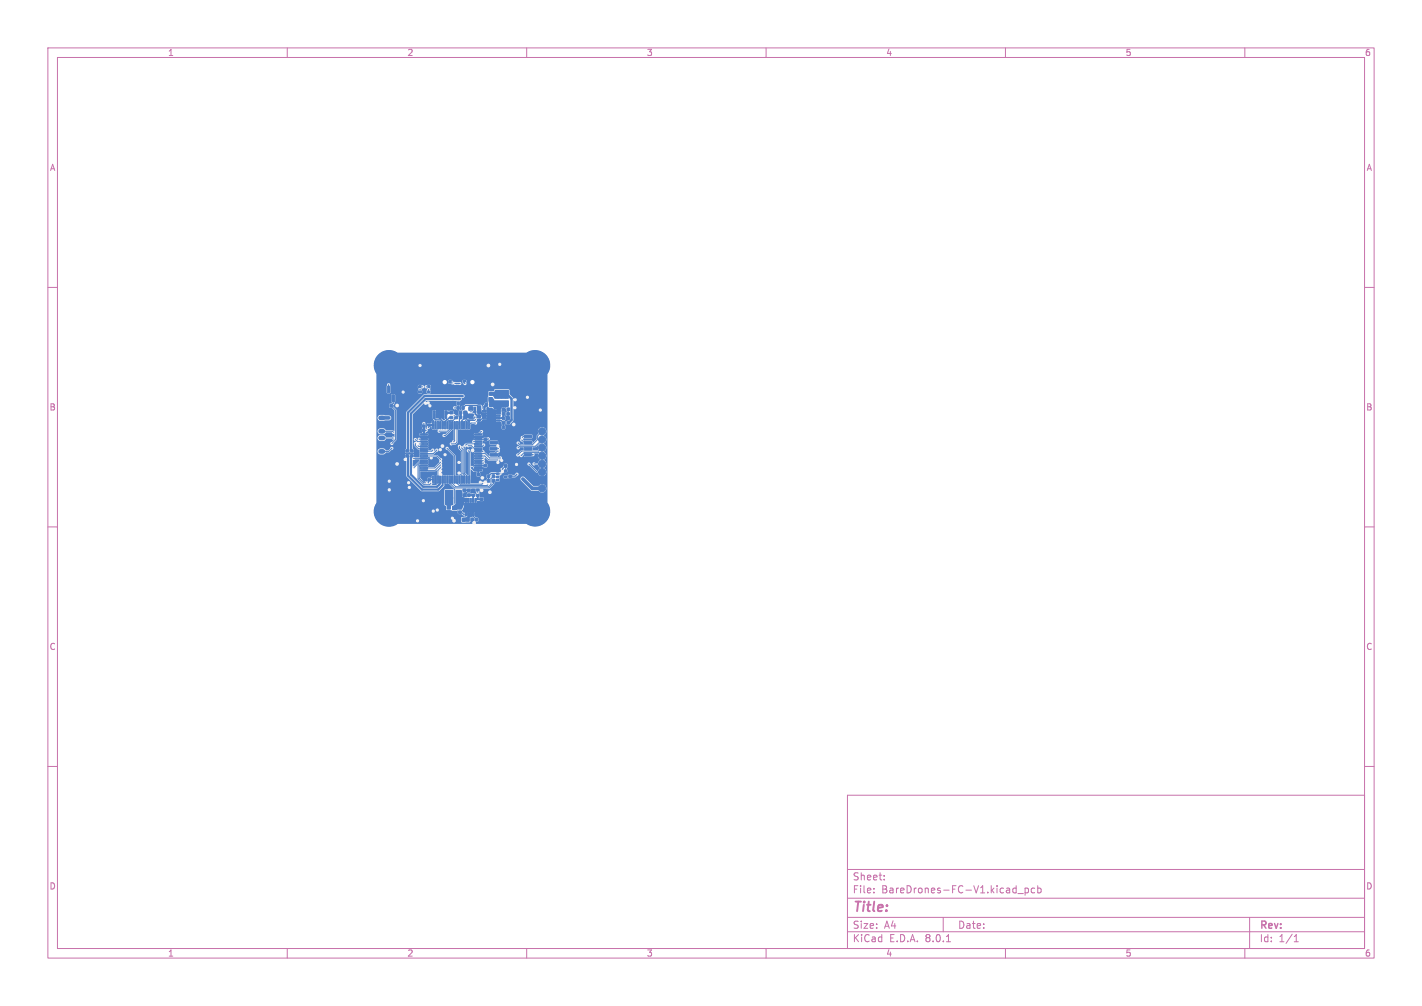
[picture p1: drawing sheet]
<svg xmlns="http://www.w3.org/2000/svg" width="297mm" height="210mm" viewBox="0 0 297 210" stroke-linecap="round" stroke-linejoin="round" font-family="sans-serif">
<defs><g id="words">
<text font-size="2.8" fill="#c872ab" x="178" y="190.9">Title:</text>
<g font-size="2.1" fill="#c872ab">
<text x="178" y="184">Sheet:</text>
<text x="178" y="186.7">File:</text>
<text x="184.1" y="186.7">BareDrones-FC-V1.kicad_pcb</text>
<text x="178" y="196.9">KiCad</text>
<text x="178" y="194.1">Size:</text>
<text x="184.7" y="194.1">A4</text>
<text x="185.7" y="196.9">E.D.A.</text>
<text x="193.3" y="196.9">8.0.1</text>
<text x="200" y="194.1">Date:</text>
<text x="263" y="194.3">Rev:</text>
<text x="263" y="196.9">Id:</text>
<text x="267.1" y="196.9">1/1</text>
</g>
<g font-size="1.8" fill="#c872ab">
<text x="35" y="11.9">1</text>
<text x="85" y="11.9">2</text>
<text x="135" y="11.9">3</text>
<text x="185" y="11.9">4</text>
<text x="235" y="11.9">5</text>
<text x="285" y="11.9">6</text>
<text x="10.3" y="35.9">A</text>
<text x="285.4" y="35.9">A</text>
<text x="10.3" y="85.9">B</text>
<text x="285.3" y="85.9">B</text>
<text x="10.3" y="135.9">C</text>
<text x="285.3" y="135.9">C</text>
<text x="10.3" y="185.9">D</text>
<text x="285.3" y="185.9">D</text>
<text x="35" y="199.9">1</text>
<text x="85" y="199.9">2</text>
<text x="135" y="199.9">3</text>
<text x="185" y="199.9">4</text>
<text x="235" y="199.9">5</text>
<text x="285" y="199.9">6</text>
</g>
</g></defs>
<g fill="none" stroke="#c872ab" stroke-width=".21">
<path d="M10 10h277v190h-277zM12 12h273v186h-273zM60 10v2M110 10v2M160 10v2M210 10v2M260 10v2M10 60h2M285 60h2M10 110h2M285 110h2M10 160h2"/>
<path d="M285 160h2M177 166h108v32h-108zM60 198v2M110 198v2M160 198v2M177 194.5h108M177 191.5h108M177 187.5h108M177 181.5h108M182.5 186.3v.1M182.5 185.5v.1M184.7 183.6v.1"/>
<path d="M184.7 182.8v.1M197 191.5v3M197.7 196.6h.8M210 198v2M212.6 186.5h1.1M214.1 185.4v1.5M214.1 185.5l.4-.1 .3 .3-.1 .6h-.6M216.1 185.5l-.4-.1-.3 .3 .1 .6h.6M216.7 185.5l.5-.1 .3 .3-.2 .6h-.6M216.7 184.9v1.5M260 198v2M261 191.5v6.5"/>
<path d="M270.3 196.6h.9M270.3 195.5l.4-.4v1.5"/>
</g>
<g fill="#4d7fc4" stroke="#4d7fc4" stroke-width=".21">
<path d="M101.4 84.3h.4v.5h-.4z"/>
<path d="M102.3 84.3h.5v.5h-.5z"/>
<path d="M96.5 83.9h.4v.6h-.4z"/>
<path d="M95.5 83.9h.4v.6h-.4z"/>
<path d="M88.3 89.6h.5v.5h-.5z"/>
<path d="M87.3 89.6h.5v.5h-.5z"/>
<path d="M95.6 108.2h.5v.6h-.5z"/>
<path d="M96.6 108.2h.5v.6h-.5z"/>
<path d="M94 86.9h.6v.5h-.6z"/>
<path d="M94 85.9h.6v.5h-.6z"/>
<path d="M104.9 88.9h.5v.6h-.5z"/>
<path d="M105.9 88.9h.5v.6h-.5z"/>
<path d="M84.8 93.9h.5v.5h-.5z"/>
<path d="M84.8 94.9h.5v.5h-.5z"/>
<path d="M100.3 104h.6v.4h-.6z"/>
<path d="M100.3 105h.6v.5h-.6z"/>
<path d="M102.2 83.1h.5v.6h-.5z"/>
<path d="M100.8 83.1h.5v.6h-.5z"/>
<path d="M99.5 102.1h.6v.5h-.6z"/>
<path d="M99.5 103.1h.6v.5h-.6z"/>
<path d="M102.3 81.9h.5v.6h-.5z"/>
<path d="M101.4 81.9h.4v.6h-.4z"/>
<path d="M98.6 103.1h.5v.5h-.5z"/>
<path d="M98.6 102.2h.5v.4h-.5z"/>
<path d="M89.4 99.9h.5v.5h-.5z"/>
<path d="M88.4 99.9h.5v.5h-.5z"/>
<path d="M93.7 79.5h.6v.4h-.6z"/>
<path d="M93.7 78.4h.6v.5h-.6z"/>
<path d="M95.3 102.4h1v2.7h-1z"/>
<path d="M93.1 102.4h1v2.7h-1z"/>
<path d="M81.4 84.4h.5v.6h-.5z"/>
<path d="M80.4 84.4h.5v.6h-.5z"/>
<path d="M93.5 105.7h.5v.5h-.5z"/>
<path d="M93.5 106.7h.5v.5h-.5z"/>
<path d="M96.7 79.5h.6v.4h-.6z"/>
<path d="M96.7 78.4h.6v.5h-.6z"/>
<path d="M104.9 86.1h.5v.6h-.5z"/>
<path d="M105.9 86.1h.5v.6h-.5z"/>
<path d="M96.9 85.9h.5v.5h-.5z"/>
<path d="M96 85.9h.4v.5h-.4z"/>
<path d="M105.9 85.2h.5v.5h-.5z"/>
<path d="M104.9 85.2h.5v.5h-.5z"/>
<path d="M96.9 86.9h.5v.5h-.5z"/>
<path d="M96 86.9h.4v.5h-.4z"/>
<path d="M106.3 99.2h.5v.4h-.5z"/>
<path d="M106.3 100.1h.5v.5h-.5z"/>
<path d="M97.7 103.1h.5v.5h-.5z"/>
<path d="M97.7 102.2h.5v.4h-.5z"/>
<path d="M99.8 86.6h.5v.5h-.5z"/>
<path d="M99.8 85.7h.5v.4h-.5z"/>
<path d="M102.8 99.1h.5v.6h-.5z"/>
<path d="M101.8 99.1h.5v.6h-.5z"/>
<path d="M103.7 85.7h.8v.2h-.8z"/>
<path d="M103.7 86.2h.8v.2h-.8z"/>
<path d="M103.7 86.7h.8v.2h-.8z"/>
<path d="M103.7 87.2h.8v.2h-.8z"/>
<path d="M103.7 87.7h.8v.2h-.8z"/>
<path d="M100.8 87.7h.8v.2h-.8z"/>
<path d="M100.8 87.2h.8v.2h-.8z"/>
<path d="M100.8 86.7h.8v.2h-.8z"/>
<path d="M100.8 86.2h.8v.2h-.8z"/>
<path d="M100.8 85.7h.8v.2h-.8z"/>
<path d="M101.7 85.5h1.8v2.6h-1.8z"/>
<path d="M103.4 83.7h2.7v1h-2.7z"/>
<path d="M103.4 81.5h2.7v1h-2.7z"/>
<path d="M89.3 88.5h.6v.5h-.6z"/>
<path d="M89.3 87.6h.6v.4h-.6z"/>
<path d="M85.7 93.9h.6v.5h-.6z"/>
<path d="M85.7 94.9h.6v.5h-.6z"/>
<path d="M97.2 104.1h.2v.8h-.2z"/>
<path d="M97.7 104.1h.2v.8h-.2z"/>
<path d="M98.2 104.1h.2v.8h-.2z"/>
<path d="M98.7 104.1h.2v.8h-.2z"/>
<path d="M99.2 104.1h.2v.8h-.2z"/>
<path d="M99.2 106.9h.2v.8h-.2z"/>
<path d="M98.7 106.9h.2v.8h-.2z"/>
<path d="M98.2 106.9h.2v.8h-.2z"/>
<path d="M97.7 106.9h.2v.8h-.2z"/>
<path d="M97.2 106.9h.2v.8h-.2z"/>
<path d="M97.1 105h2.5v1.8h-2.5z"/>
<path d="M90.3 88l.3 .1-.1 1.4h-.2z"/>
<path d="M90.8 88l.3 .1-.1 1.4h-.2z"/>
<path d="M91.3 88l.3 .1-.1 1.4h-.2z"/>
<path d="M91.8 88l.3 .1-.1 1.4h-.2z"/>
<path d="M92.3 88l.3 .1-.1 1.4h-.2z"/>
<path d="M92.8 88l.3 .1-.1 1.4h-.2z"/>
<path d="M93.3 88l.3 .1-.1 1.4h-.2z"/>
<path d="M93.8 88l.3 .1-.1 1.4h-.2z"/>
<path d="M94.3 88l.3 .1-.1 1.4h-.2z"/>
<path d="M94.8 88l.3 .1-.1 1.4h-.2z"/>
<path d="M95.3 88l.3 .1-.1 1.4h-.2z"/>
<path d="M95.8 88l.3 .1-.1 1.4h-.2z"/>
<path d="M96.3 88l.3 .1-.1 1.4h-.2z"/>
<path d="M96.8 88l.3 .1-.1 1.4h-.2z"/>
<path d="M97.3 88l.3 .1-.1 1.4h-.2z"/>
<path d="M97.8 88l.3 .1-.1 1.4h-.2z"/>
<path d="M99.1 90.6l1.5-.1 .1 .3h-1.5z"/>
<path d="M99.1 91.1l1.5-.1 .1 .3h-1.5z"/>
<path d="M99.1 91.6l1.5-.1 .1 .3h-1.5z"/>
<path d="M99.1 92.1l1.5-.1 .1 .3h-1.5z"/>
<path d="M99.1 92.6l1.5-.1 .1 .3h-1.5z"/>
<path d="M99.1 93.1l1.5-.1 .1 .3h-1.5z"/>
<path d="M99.1 93.6l1.5-.1 .1 .3h-1.5z"/>
<path d="M99.1 94.1l1.5-.1 .1 .3h-1.5z"/>
<path d="M99.1 94.6l1.5-.1 .1 .3h-1.5z"/>
<path d="M99.1 95.1l1.5-.1 .1 .3h-1.5z"/>
<path d="M99.1 95.6l1.5-.1 .1 .3h-1.5z"/>
<path d="M99.1 96.1l1.5-.1 .1 .3h-1.5z"/>
<path d="M99.1 96.6l1.5-.1 .1 .3h-1.5z"/>
<path d="M99.1 97.1l1.5-.1 .1 .3h-1.5z"/>
<path d="M99.1 97.6l1.5-.1 .1 .3h-1.5z"/>
<path d="M99.1 98.1l1.5-.1 .1 .3h-1.5z"/>
<path d="M97.8 99.4h.3l-.1 1.5-.2-.1z"/>
<path d="M97.3 99.4h.3l-.1 1.5-.2-.1z"/>
<path d="M96.8 99.4h.3l-.1 1.5-.2-.1z"/>
<path d="M96.3 99.4h.3l-.1 1.5-.2-.1z"/>
<path d="M95.8 99.4h.3l-.1 1.5-.2-.1z"/>
<path d="M95.3 99.4h.3l-.1 1.5-.2-.1z"/>
<path d="M94.8 99.4h.3l-.1 1.5-.2-.1z"/>
<path d="M94.3 99.4h.3l-.1 1.5-.2-.1z"/>
<path d="M93.8 99.4h.3l-.1 1.5-.2-.1z"/>
<path d="M93.3 99.4h.3l-.1 1.5-.2-.1z"/>
<path d="M92.8 99.4h.3l-.1 1.5-.2-.1z"/>
<path d="M92.3 99.4h.3l-.1 1.5-.2-.1z"/>
<path d="M91.8 99.4h.3l-.1 1.5-.2-.1z"/>
<path d="M91.3 99.4h.3l-.1 1.5-.2-.1z"/>
<path d="M90.8 99.4h.3l-.1 1.5-.2-.1z"/>
<path d="M90.3 99.4h.3l-.1 1.5-.2-.1z"/>
<path d="M87.8 98.1l1.4-.1 .1 .3h-1.5z"/>
<path d="M87.8 97.6l1.4-.1 .1 .3h-1.5z"/>
<path d="M87.8 97.1l1.4-.1 .1 .3h-1.5z"/>
<path d="M87.8 96.6l1.4-.1 .1 .3h-1.5z"/>
<path d="M87.8 96.1l1.4-.1 .1 .3h-1.5z"/>
<path d="M87.8 95.6l1.4-.1 .1 .3h-1.5z"/>
<path d="M87.8 95.1l1.4-.1 .1 .3h-1.5z"/>
<path d="M87.8 94.6l1.4-.1 .1 .3h-1.5z"/>
<path d="M87.8 94.1l1.4-.1 .1 .3h-1.5z"/>
<path d="M87.8 93.6l1.4-.1 .1 .3h-1.5z"/>
<path d="M87.8 93.1l1.4-.1 .1 .3h-1.5z"/>
<path d="M87.8 92.6l1.4-.1 .1 .3h-1.5z"/>
<path d="M87.8 92.1l1.4-.1 .1 .3h-1.5z"/>
<path d="M87.8 91.6l1.4-.1 .1 .3h-1.5z"/>
<path d="M87.8 91.1l1.4-.1 .1 .3h-1.5z"/>
<path d="M87.8 90.6l1.4-.1 .1 .3h-1.5z"/>
<path d="M105.4 97h.5v.5h-.5z"/>
<path d="M104.4 97h.5v.5h-.5z"/>
<path d="M89.2 81.5h.6v.5h-.6z"/>
<path d="M89.2 80.5h.6v.5h-.6z"/>
<path d="M95 86.9h.5v.5h-.5z"/>
<path d="M95 86h.5v.4h-.5z"/>
<path d="M101.2 91.4h.5v.5h-.5z"/>
<path d="M101.2 90.5h.5v.5h-.5z"/>
<path d="M99.7 98.8h.4v.5h-.4z"/>
<path d="M100.6 98.8h.5v.5h-.5z"/>
<path d="M99.8 87.5h.5v.4h-.5z"/>
<path d="M99.8 88.5h.5v.5h-.5z"/>
<path d="M98 84.9h.8v.8h-.8z"/>
<path d="M98 86.5h.8v.8h-.8z"/>
<path d="M102.8 100.1h.5v.5h-.5z"/>
<path d="M101.8 100.1h.5v.5h-.5z"/>
<path d="M95.8 106.7h.5v.5h-.5z"/>
<path d="M95.8 105.7h.5v.5h-.5z"/>
<path d="M90.5 85.7h.4v1.6h-.4z"/>
<path d="M91.7 85.7h.4v1.6h-.4z"/>
<path d="M92.9 85.7h.4v1.6h-.4z"/>
<path d="M104.9 87.1h.5v.5h-.5z"/>
<path d="M105.9 87.1h.5v.5h-.5z"/>
<path d="M96.5 84.9h.4v.5h-.4z"/>
<path d="M95.5 84.9h.4v.5h-.4z"/>
<path d="M81.9 82.4l.5 .1-.1 1.4-.5-.1z"/>
<path d="M80 82.4l.5 .1-.1 1.4-.5-.1z"/>
<path d="M80.9 80.6h.6l-.1 1.4-.5-.1z"/>
<path d="M98.4 108.2h.5v.5h-.5z"/>
<path d="M97.5 108.2h.4v.5h-.4z"/>
<path d="M88.3 88.6h.5v.6h-.5z"/>
<path d="M87.3 88.6h.5v.6h-.5z"/>
<path d="M94.6 105.8h.6v.5h-.6z"/>
<path d="M94.6 107.2h.6v.5h-.6z"/>
<path d="M105.9 88h.5v.5h-.5z"/>
<path d="M104.9 88h.5v.5h-.5z"/>
<path d="M103.7 98.1h.5v.3h-.5z"/>
<path d="M103.7 98.7h.5v.4h-.5z"/>
<path d="M103.7 99.4h.5v.3h-.5z"/>
<path d="M103.7 100h.5v.4h-.5z"/>
<path d="M105.3 100h.5v.4h-.5z"/>
<path d="M105.3 99.4h.5v.3h-.5z"/>
<path d="M105.3 98.7h.5v.4h-.5z"/>
<path d="M105.3 98.1h.5v.3h-.5z"/>
<path d="M99.8 83.8h.5v.5h-.5z"/>
<path d="M99.8 84.8h.5v.5h-.5z"/>
<path d="M87.4 81.5h.6v.5h-.6z"/>
<path d="M87.4 80.5h.6v.5h-.6z"/>
<path d="M96.7 102.1h.6v.5h-.6z"/>
<path d="M96.7 103.1h.6v.5h-.6z"/>
<path d="M99.3 108.2h.5v.6h-.5z"/>
<path d="M100.3 108.2h.5v.6h-.5z"/>
<path d="M102.4 94.7l1.4-.1 .1 .5-1.5 .1z"/>
<path d="M102.4 93.4h1.4l.1 .5h-1.5z"/>
<path d="M102.4 92.1h1.4l.1 .5-1.5 .1z"/>
<path d="M102.4 90.9l1.4-.1 .1 .5-1.5 .1z"/>
<path d="M109.6 90.9l1.4-.1 .1 .5-1.5 .1z"/>
<path d="M109.6 92.1h1.4l.1 .5-1.5 .1z"/>
<path d="M109.6 93.4h1.4l.1 .5h-1.5z"/>
<path d="M109.6 94.7l1.4-.1 .1 .5-1.5 .1z"/>
<path d="M101.1 97h.5v.4h-.5z"/>
<path d="M101.1 97.9h.5v.5h-.5z"/>
<circle cx="81.2" cy="76.2" r="3"/>
<circle cx="111.7" cy="76.2" r="3"/>
<circle cx="81.2" cy="106.7" r="3"/>
<circle cx="111.7" cy="106.7" r="3"/>
<circle cx="113.2" cy="101.9" r=".75"/>
<circle cx="113.2" cy="100.2" r=".75"/>
<circle cx="113.2" cy="98.5" r=".75"/>
<circle cx="113.2" cy="96.8" r=".75"/>
<circle cx="113.2" cy="95.1" r=".75"/>
<circle cx="113.2" cy="93.4" r=".75"/>
<circle cx="113.2" cy="91.7" r=".75"/>
<circle cx="113.2" cy="90" r=".75"/>
</g>
<path d="M91.5 79.7v1.1M100.1 79.7v1.1" fill="none" stroke="#4d7fc4" stroke-width="1.1"/>
<path d="M91.5 75.6v1M100.1 75.6v1M79.5 87.2h.5M79.5 88.6h.5M79.5 90h.5M79.5 91.4h.5M79.5 92.8h.5M79.5 94.2h.5" fill="none" stroke="#4d7fc4" stroke-width="1"/>
<g fill="#ececec" stroke="#ececec" stroke-width=".21">
<circle cx="93.7" cy="91.3" r=".2"/>
<circle cx="87.5" cy="102.9" r=".2"/>
<circle cx="90" cy="96.6" r=".2"/>
<circle cx="98.3" cy="92.1" r=".2"/>
<circle cx="111.4" cy="100.1" r=".2"/>
<circle cx="86.4" cy="96.9" r=".2"/>
<circle cx="81.9" cy="89.3" r=".2"/>
<circle cx="101.1" cy="106.8" r=".2"/>
<circle cx="94.6" cy="84" r=".2"/>
<circle cx="98.7" cy="102.7" r=".2"/>
<circle cx="94.1" cy="84.5" r=".2"/>
<circle cx="111.9" cy="93.7" r=".2"/>
<circle cx="101.1" cy="106" r=".2"/>
<circle cx="108.3" cy="91.6" r=".2"/>
<circle cx="81.7" cy="92" r=".2"/>
<circle cx="112.1" cy="97.6" r=".2"/>
<circle cx="111.8" cy="95.7" r=".2"/>
<circle cx="104.6" cy="105.9" r=".2"/>
<circle cx="99.7" cy="87.1" r=".2"/>
<circle cx="106.4" cy="91.6" r=".2"/>
<circle cx="104.6" cy="99.8" r=".2"/>
<circle cx="89.5" cy="76.3" r=".2"/>
<circle cx="88.1" cy="99.2" r=".2"/>
<circle cx="82.1" cy="86.3" r=".2"/>
<circle cx="99.4" cy="86" r=".2"/>
<circle cx="110.3" cy="102.9" r=".2"/>
<circle cx="90.2" cy="104.8" r=".2"/>
<circle cx="111.2" cy="99" r=".2"/>
<circle cx="99.6" cy="90" r=".2"/>
<circle cx="102" cy="96.6" r=".2"/>
<circle cx="85.6" cy="79" r=".2"/>
<circle cx="104.8" cy="101.7" r=".2"/>
<circle cx="100.4" cy="89.4" r=".2"/>
<circle cx="109.1" cy="103.6" r=".2"/>
<circle cx="97.6" cy="97.7" r=".2"/>
<circle cx="93.9" cy="92.2" r=".2"/>
<circle cx="86.1" cy="106.9" r=".2"/>
<circle cx="104.3" cy="89.5" r=".2"/>
<circle cx="104.8" cy="102.6" r=".2"/>
<circle cx="102.1" cy="94.3" r=".2"/>
<circle cx="98.6" cy="99.8" r=".2"/>
<circle cx="104.9" cy="106.6" r=".2"/>
<circle cx="95.3" cy="94.9" r=".2"/>
<circle cx="84.9" cy="79.6" r=".2"/>
<circle cx="87.2" cy="108.7" r=".2"/>
<circle cx="99" cy="109.1" r=".25"/>
<circle cx="104.4" cy="98.9" r=".2"/>
<circle cx="89.5" cy="81.4" r=".2"/>
<circle cx="108" cy="99" r=".2"/>
<circle cx="98.4" cy="86" r=".2"/>
<circle cx="87.7" cy="76.3" r=".2"/>
<circle cx="89" cy="89.8" r=".2"/>
<circle cx="87.7" cy="81.4" r=".2"/>
<circle cx="89.4" cy="84.1" r=".2"/>
<circle cx="104" cy="93.1" r=".2"/>
<circle cx="102" cy="91.6" r=".2"/>
<circle cx="90.1" cy="95.6" r=".2"/>
<circle cx="111.3" cy="94.9" r=".2"/>
<circle cx="89.8" cy="84.7" r=".2"/>
<circle cx="89.5" cy="89.2" r=".2"/>
<circle cx="104.9" cy="97.9" r=".2"/>
<circle cx="95.9" cy="98.8" r=".2"/>
<circle cx="98.6" cy="97.6" r=".2"/>
<circle cx="88.9" cy="84.2" r=".2"/>
<circle cx="88.5" cy="88.4" r=".2"/>
<circle cx="89.5" cy="100.8" r=".2"/>
<circle cx="97.8" cy="107.9" r=".25"/>
<circle cx="100.6" cy="86.3" r=".2"/>
<circle cx="94.5" cy="108.2" r=".2"/>
<circle cx="109.2" cy="100" r=".2"/>
<circle cx="94.9" cy="86.8" r=".2"/>
<circle cx="104.9" cy="98.5" r=".2"/>
<circle cx="95.9" cy="96.5" r=".2"/>
<circle cx="107.3" cy="88.6" r=".25"/>
<circle cx="102.3" cy="102.8" r=".25"/>
<circle cx="82.9" cy="96.8" r=".25"/>
<circle cx="94.4" cy="103.9" r=".25"/>
<circle cx="99.8" cy="102.8" r=".2"/>
<circle cx="82.9" cy="84.7" r=".25"/>
<circle cx="100.6" cy="102.4" r=".25"/>
<circle cx="92.4" cy="93.1" r=".25"/>
<circle cx="104" cy="82.9" r=".25"/>
<circle cx="104.8" cy="82.9" r=".25"/>
<circle cx="94.8" cy="108.7" r=".25"/>
<circle cx="81.2" cy="87.2" r=".25"/>
<circle cx="105.5" cy="82.9" r=".25"/>
<circle cx="102.9" cy="80.3" r=".25"/>
<circle cx="100.8" cy="99.7" r=".25"/>
<circle cx="101.9" cy="101.2" r=".2"/>
<circle cx="111.5" cy="96.8" r=".2"/>
<circle cx="86.8" cy="92.6" r=".2"/>
<circle cx="82.2" cy="90.3" r=".2"/>
<circle cx="81.3" cy="102.2" r=".2"/>
<circle cx="100.9" cy="96.7" r=".2"/>
<circle cx="101.4" cy="100.6" r=".2"/>
<circle cx="100.9" cy="96.1" r=".2"/>
<circle cx="100.3" cy="100.7" r=".2"/>
<circle cx="81.2" cy="80.3" r=".2"/>
<circle cx="100.8" cy="100.9" r=".2"/>
<circle cx="99.3" cy="87.6" r=".2"/>
<circle cx="107.5" cy="85.1" r=".2"/>
<circle cx="107.9" cy="97" r=".2"/>
<circle cx="92.1" cy="97.6" r=".2"/>
<circle cx="92" cy="97.1" r=".2"/>
<circle cx="104.8" cy="96.1" r=".2"/>
<circle cx="108.2" cy="93.5" r=".2"/>
<circle cx="104.5" cy="95.6" r=".2"/>
<circle cx="90.4" cy="94" r=".2"/>
<circle cx="108.1" cy="95" r=".2"/>
<circle cx="91.2" cy="94" r=".2"/>
<circle cx="108.9" cy="95.1" r=".2"/>
<circle cx="92.7" cy="90.9" r=".2"/>
<circle cx="110.5" cy="96.9" r=".2"/>
<circle cx="104" cy="96" r=".2"/>
<circle cx="108.2" cy="92.5" r=".2"/>
<circle cx="86.7" cy="91.7" r=".2"/>
<circle cx="88.2" cy="80.7" r=".2"/>
<circle cx="87.6" cy="91.7" r=".2"/>
<circle cx="89" cy="80.7" r=".2"/>
<circle cx="99.2" cy="87" r=".2"/>
<circle cx="107.6" cy="83.4" r=".2"/>
<circle cx="104.4" cy="76.1" r=".2"/>
<circle cx="110.2" cy="82.9" r=".2"/>
<circle cx="99.3" cy="88.3" r=".2"/>
<circle cx="92" cy="95.9" r=".2"/>
<circle cx="104" cy="96.6" r=".2"/>
<circle cx="102" cy="76.3" r=".25"/>
<circle cx="98.7" cy="94" r=".25"/>
<circle cx="88.4" cy="104.5" r=".2"/>
<circle cx="87.7" cy="92.6" r=".2"/>
<circle cx="100.9" cy="95.6" r=".2"/>
<circle cx="92.1" cy="99" r=".2"/>
<circle cx="93" cy="94.9" r=".2"/>
<circle cx="90" cy="100.9" r=".2"/>
<circle cx="88.9" cy="100.8" r=".2"/>
<circle cx="100.9" cy="94.3" r=".2"/>
<circle cx="92" cy="98.3" r=".2"/>
<circle cx="92" cy="93.9" r=".2"/>
<circle cx="109.1" cy="91.3" r=".2"/>
<circle cx="96" cy="93.2" r=".2"/>
<circle cx="96.4" cy="93.5" r=".2"/>
<circle cx="104.1" cy="93.7" r=".2"/>
<circle cx="96.9" cy="93.3" r=".2"/>
<circle cx="109" cy="91.8" r=".2"/>
<circle cx="97.8" cy="94.1" r=".2"/>
<circle cx="104.1" cy="94.2" r=".2"/>
<circle cx="99" cy="92.2" r=".2"/>
<circle cx="101" cy="92.9" r=".2"/>
<circle cx="84.6" cy="95.9" r=".2"/>
<circle cx="92" cy="96.5" r=".2"/>
<circle cx="84.2" cy="81.8" r=".2"/>
<circle cx="96" cy="80.1" r=".2"/>
<circle cx="96" cy="83.3" r=".25"/>
<circle cx="95" cy="80" r=".2"/>
<circle cx="96.7" cy="82.7" r=".25"/>
<circle cx="97.8" cy="93.1" r=".2"/>
<circle cx="97.3" cy="92.9" r=".2"/>
<circle cx="112.9" cy="85.6" r=".2"/>
<circle cx="100.6" cy="90.1" r=".2"/>
<circle cx="87.3" cy="93.1" r=".2"/>
<circle cx="82.1" cy="91.4" r=".2"/>
<circle cx="81.3" cy="100.4" r=".2"/>
<circle cx="94.7" cy="92.2" r=".2"/>
<circle cx="91.3" cy="106.5" r=".2"/>
<circle cx="90.5" cy="106.7" r=".2"/>
<circle cx="94.3" cy="92.7" r=".2"/>
<circle cx="81.8" cy="93.6" r=".2"/>
<circle cx="86.4" cy="95.7" r=".2"/>
<circle cx="85.3" cy="100.8" r=".2"/>
<circle cx="86.5" cy="97.6" r=".2"/>
<circle cx="85.5" cy="101.8" r=".2"/>
<circle cx="81.8" cy="92.6" r=".2"/>
<circle cx="93.4" cy="93.6" r=".2"/>
<circle cx="91.7" cy="90" r=".2"/>
<circle cx="95" cy="85.1" r=".2"/>
<circle cx="97.1" cy="80.1" r=".2"/>
<circle cx="94.5" cy="79.9" r=".2"/>
</g>
<g fill="none" stroke="#4d7fc4" stroke-width=".25">
<path d="M81.2 80.3v1M81.2 81.3h.1M82.1 83.1v1.1l-.4 .5M87.7 81.4v.4M87.7 81.4h.1M88.5 89.8h.5M88.5 88.4v.5M89.5 81.4v.4M89.5 81.4h.1M89.6 88.8l-.1 .4M95 80h1M96 80v.1"/>
<path d="M96.2 87.1l-.2 .3v1.4M97.2 87.1l-.7 .7v1M98.4 85.3v.7M100 85l-.4-.4h-2.4l-.5 .6M101.2 87.3h-.4l-.4 .4h-.3M101.4 91.7h.1M102 91.6l-2.1 .1M104.1 87.8h.6l.5 .5v.9M104.4 98.9l-1.8-.1-.6 .6v1M104.9 97.9l.7-.7v1.1M105.2 89.2h-.1M105.2 86.4v.9h-1.1"/>
<path d="M105.2 86.9l-.5 .4M106.2 85.5l-.1 .9M108 99l-.4 .4-2 .2M110.3 94.9h1M111.3 94.9h.1M90.5 100.1h-.8l-.2 .2v.5M92.5 100.1v1.2M96.1 106.9h.3l.4 .4h.5M98.8 107.3v.5l.7 .7M99.8 102.4v.4"/>
</g>
<path d="M88.5 88.9v1.8M89.6 88.8h.8M90.4 88.8h.1M94.3 86.1h-.8l-.4 .4M96.2 86.2v.9M101.6 84.5l-.4 .4v.9M104.8 82.1h.8l1.2 1.2v4.4l-.6 .6" fill="none" stroke="#4d7fc4" stroke-width=".51"/>
<path d="M98.6 97.6l.5 .6h.8v.9M99.9 97.2h1.5M91.6 101.3h.1M92 100.1v.8l-.4 .4M97 102.4h.9M97.9 103.4h.9v1.1M99.6 104.2h1M99.8 103.4v.6l-.5 .5" fill="none" stroke="#4d7fc4" stroke-width=".38"/>
<path d="M79.7 87.2h1.5M109.2 100l2 2h2" fill="none" stroke="#4d7fc4" stroke-width=".76"/>
<g fill="none" stroke="#4d7fc4" stroke-width=".21">
<path d="M94 79.7l.5 .2M97 79.7l.1 .4M79.7 90h2.3l.2 .3M79.7 91.4h2.4M81.7 84.7l.9 .9v6.2l-.8 .8M81.8 93.6l-.6 .6h-1.5M82.1 91.4h.1M86.4 95.7h2.1M86.4 95.7h.1M86.7 91.7l.5 .5h1.3M86.8 92.6v.4l.6 .7h1.1M87.3 93.1l.2 .1h1"/>
<path d="M87.6 91.7h.1M87.6 91.7h.9M87.7 92.6l.8 .1M87.7 80.7h.6M88.5 96.7h-.7l-.5 .4v2.8l1.3 1.3h1.1l.3-.3M88.5 96.2h-.6l-1.4 1.4M88.5 95.2h2.8l.7 .7M88.5 97.2h-.8l-.1 .1v2.5l.9 1h.4M89 80.7h.5M90.4 94l-.2 .2h-1.7M91.2 94l-.7 .7h-2M92 97.1l-1.1 1.1h-2.4"/>
<path d="M92 96.5l-1.2 1.2h-2.3M92.1 97.6l-.6 .6v1.9M93.4 93.6l1.6 1.6v4.9M94 88.8v.7l-.5 .5h-1.8M94.5 88.8v.7l-1.5 1.4h-.3M94.9 86.8l.4 .4-.7 .6h-.9l-.2 .3v.7M95 88.8v3.2l-.3 .2M95.5 88.8v3.5l-.4 .4h-.8M95.7 84.2v1l-.7-.1M96 93.2v.4l.5 .5v6M96.4 93.5l.3 .3v5.1l.3 .2v1M96.9 93.3l.1 5.5 .5 .5v.8"/>
<path d="M97.8 93.1h.7l.6 .6h.8M97.8 94.1l.3 .3v5.6l-.1 .1M99 92.2h.9M99.2 87l-.4 .5h-1.3l-.5 .6v.7M99.3 87.6l-.2 .2h-1.4l-.2 .2v.8M99.3 88.3h-.9l-.4 .5M99.9 94.7h1.4l1 .9h2.2M99.9 94.2l1 .1M99.9 95.2h1.4l.8 .8h1.9M99.9 92.7h-2.4l-.2 .2M100.6 90.1l-.7 .6M100.9 96.1l-1 .1"/>
<path d="M100.9 95.6l-1 .1M100.9 96.7h-1M101 92.9l-.3 .3h-.8M103.1 93.7h1M104 99.6h-.8l-.1-.2-.6 .5v1.2l-.5 .5h-6.8l-.7-.7v-.8M104.1 94.2h-.2l-.8 .7M104.1 93.7h.1M108.9 95.1l.6-.7h3l.7 .7M108.9 95.1h.1M109 91.8l.5 .6h.8M110.3 91.1h-1l-.2 .2M110.5 96.9l1.7 1.6h1"/>
<path d="M111.5 96.8h1.7M113.2 91.7l-1.4 1.5h-3.3l-.3 .3M113.2 93.4l-.7 .7h-3.5l-.9 .9M113.2 90.1l-.9 .9v.7l-1.1 1.2h-2.6l-.4-.4M94 100.1v.8l.9 1h7.3l.9-.9v-.6l.1-.2h.8M95.5 100.1v.8l.4 .5h5.8l.2-.2M96 100.1v.8l.2 .2h4.4l.2-.2"/>
</g>
<path d="M90.7 86.5v.9l.3 .3h1.1l.4 .3v.8M94.3 87.2h-.4l-.9 .8v.8" fill="none" stroke="#4d7fc4" stroke-width=".3"/>
<path d="M85.1 95.2l.1 .1v4l2.9 2.9h3.4l1-.9M86 95.2l-.2 .1v3.8l2.6 2.5h2.9l.3-.3M96 83.3h-7.1l-3.1 3.1v7.6l.2 .1M96 83.3h.1M96.7 82.7h-8l-3.5 3.4v7.9l-.1 .1" fill="none" stroke="#4d7fc4" stroke-width=".46"/>
<g fill="#4d7fc4">
<path d="M93 102.3h1.7v3.1l-.5 .2-.1 .8h-.8v-.8l-.3-.2z"/>
<path d="M102.2 81.8h1.1l.1-.4h2.8l.1 1.8-3 .1-.3-.7h-.8z"/>
<path d="M111.3 93.4l.6-.1 .8-.8 .2 .1a.97 .97 0 0 0-.5 1.3h-1.2z"/>
<path d="M99 84.9h.5v1.5l.3 .2h.5l.2 .5-.1 .2-.8 .1-.1-.3a.35 .35 0 0 0-.4-.5v-.3l-.4-.2 .3-.5z"/>
<path d="M78.9 74.1a3.2 3.2 0 0 1 4.1-.5h27a3.2 3.2 0 0 1 4.1 .5 3.2 3.2 0 0 1 .2 4l.1 26.9a3.2 3.2 0 0 1-.4 4 3.2 3.2 0 0 1-4.1 .4h-10.5v-.4l.5-.2v-.5l-.8-.6-.1-.9h-1.8l-.3 .3-.4-.4-.1-.1 .2-.2 .5-1.4h2.4l.2-.5h1.3v-.6h-.9l.1-.4-.1-.7h1.8l.1 .1a.39 .39 0 0 0 .6 .1 .39 .39 0 0 0-.1-.6 .39 .39 0 0 0-.6 .4h-1.8l.1-.2a.45 .45 0 0 0 .6 .1 .45 .45 0 0 0 .1-.6l1.4-.1 .9-.9 .3-.7 .8 .1v-.4h4.4l2.1 2.3 1.7 .1a.89 .89 0 0 0 1.3 .1 .89 .89 0 0 0 0-1.3 .89 .89 0 0 0-1.3 .1h-1.1l-1.9-1.8a.51 .51 0 0 0-.6-.1 .51 .51 0 0 0-.2 .6h-4.4v-.2v-.1h2.5l.2-.1h.6l.4-.4a.34 .34 0 0 0 .3-.3 .34 .34 0 0 0-.3-.3 .34 .34 0 0 0-.4 .3l-.2 .1-1-.1-.3 .3h-.8l-.1 .5h-.9v-.5a.41 .41 0 0 0 .5-.5l1.1-.3 .1-1.5h1.6v.1a.34 .34 0 0 0 .5 .1 .34 .34 0 0 0-.1-.6 .34 .34 0 0 0-.4 .4h-1.6l-.1-.2h-.5l-.2 .5-.4 .3a.39 .39 0 0 0-.1 .6l-.1 .4h-2l-.5 .4h-.3l-.2 .2 .2 .7-.2 .4h-.3a.51 .51 0 0 1-.9 0 .45 .45 0 0 0-.4 .6h-1.7v-1.2h2.1a.39 .39 0 0 0 .5 .4 .39 .39 0 0 0 .1-.6 .39 .39 0 0 0-.6 .1v.1h-2.1v-1.7l.6 .5h.7l-.1 .7 .2 .3 .5-.1v-.9l.5-.1 .1-.3-.2-.2h-1.4l-.4-.6h-.5v-3a.46 .46 0 0 0-.3-.4 .46 .46 0 0 0-.5 .1 .39 .39 0 0 0 .4 .5v4.7l-.2 .1-.5-.6v-5.2v-.2l.2-.1 .3 .2 .7-.2 .3 .4a.41 .41 0 0 0-.3 .6 .41 .41 0 0 0 .6 .2v2.9l.1 .2h2.6l.1-.6-.5-.1-.1-.4 .1-.9 .8 .7h1.7a.36 .36 0 0 0-.1 .6 .36 .36 0 0 0 .5 0 .36 .36 0 0 0 0-.5l.3-.4a.36 .36 0 0 0 .1 .5 .36 .36 0 0 0 .5-.2 .36 .36 0 0 0-.3-.5 .35 .35 0 0 0-.1-.4 .35 .35 0 0 0-.5 .1h-.3l.1-.4h3.8v.1a.38 .38 0 0 0 .4 .2 .38 .38 0 0 0 .3-.2 .35 .35 0 0 0 .4 .3 .35 .35 0 0 0 .3-.4l.2-.1 .2 .4 1.4 .1a.53 .53 0 0 0 .6-.7l.8-.1a1.03 1.03 0 0 0 .5 1.4l-.5 .7-.6-.1a.34 .34 0 0 0-.5 0 .34 .34 0 0 0 0 .5 .34 .34 0 0 0 .5-.1l.6 .1 .5 .6-.5 .7-1.6-1.5a.34 .34 0 0 0-.3-.4 .34 .34 0 0 0-.4 .4 .34 .34 0 0 0 .5 .3l1.4 1.5h.3a.91 .91 0 0 0 1.5 .5 .91 .91 0 0 0-.2-1.5 .93 .93 0 0 0 .5-.9 .93 .93 0 0 0-.5-.8 .93 .93 0 0 0 .5-.9 .93 .93 0 0 0-.5-.8 .93 .93 0 0 0 .5-.9 .93 .93 0 0 0-.5-.8 .93 .93 0 0 0 .5-.9 .93 .93 0 0 0-.5-.8 .89 .89 0 0 0 .4-1.2 .89 .89 0 0 0-1.2-.4 .89 .89 0 0 0-.3 1.2l-.4 .5v.7l-.8 .8-.3-.5h-1.6l-.2-.4 .2-.2 1.7 .1 .1-.2-.1-.6h-1.5l-.2 .2a.49 .49 0 0 0-.6 .7 .35 .35 0 0 0-.1 .4 .35 .35 0 0 0 .3 .2l.4 .5h-.7l-.2-.2a.34 .34 0 0 0-.3-.3 .34 .34 0 0 0-.3 .3 .34 .34 0 0 0 .4 .3l.1 .2-.1 .1a.35 .35 0 0 0-.4 .4 .35 .35 0 0 0 .4 .3 .35 .35 0 0 0 .3-.4h.8v.5l-.5 .1-1.1 1h-3.8v-.5a.45 .45 0 0 0 .4-.6v-.4l-.2-.2a.35 .35 0 0 0-.2-.6v-.5l-.2-.2h-1.5l-.1 .2 .1 .6 1.4 .1-.1 .3-1.3 .1-.1 .7 1.4 .2-.4 .3h-.9l-.2 .7-.9-.8a.38 .38 0 0 0-.5-.5v-.5l.3-.2a.34 .34 0 0 0 .3-.4 .34 .34 0 0 0-.5-.2l-.1-.2 .1-.4 .4 .1 .6-.1a.38 .38 0 0 0 .5-.3 .38 .38 0 0 0-.4-.4h-.7l-.2 .1h-1.8l-.2 .4a.49 .49 0 0 0-.3 .7h-1.2l-.4 .1-.3 .4a.48 .48 0 0 1-.8-.2 .49 .49 0 0 0-.2 .8l.5 .6-.1 2.2a.34 .34 0 0 0-.5-.1 .34 .34 0 0 0-.1 .5 .34 .34 0 0 0 .6-.1v1.9a.36 .36 0 0 0-.6-.1 .36 .36 0 0 0 .1 .6 .36 .36 0 0 0 .5-.2v.4l-1-.1v-4.1l-1.5-1.5a.34 .34 0 0 0-.3-.3 .34 .34 0 0 0-.4 .4 .34 .34 0 0 0 .5 .2l1.3 1.4v3.9h-2.4l-.2-.6a.37 .37 0 0 0-.1-.7h.1a.34 .34 0 0 0 .1-.6v-1.1a.35 .35 0 0 0 0-.4 .35 .35 0 0 0-.4-.2l-.6-.6-1.9-.1h3.2v.1a.34 .34 0 0 0 .6 .2 .34 .34 0 0 0-.1-.6 .34 .34 0 0 0-.5 .3h-3.2h1.2l1-1a.34 .34 0 0 0 .5 .3 .34 .34 0 0 0 .1-.5 .34 .34 0 0 0-.5 .1l-.1 .1a.36 .36 0 0 0-.4-.3 .36 .36 0 0 0-.3 .4l-.2 .2a.38 .38 0 0 0-.2-.6 .38 .38 0 0 0-.5 .4h-.6v-.9h2.6a.39 .39 0 0 0 .6 .4 .39 .39 0 0 0 .1-.7 .39 .39 0 0 0-.7 .2v.1h-2.6v-1.6l-1.6-.1a.39 .39 0 0 0-.5 .1 .39 .39 0 0 0 0 .5l-.2-.2a.34 .34 0 0 0-.4-.4 .34 .34 0 0 0-.3 .4 .34 .34 0 0 0 .4 .3l.1 .1a.38 .38 0 0 0-.4 .2 .38 .38 0 0 0 .1 .5v.3l.7 .7h.4v1.6h-1l-.2-.1-.2-.6h-.6l-.2 .1-.2-.1h-.5l-.2 .2 .1 .6a.36 .36 0 0 0-.4 .4 .36 .36 0 0 0 .6 .2v3.2l3 3.1 3.7 .1 1.1-1.1 .1-.5h.9l1.1 1 .3 .1-.1 3-.2 .1v-3h-1.9l-.1 3.2 .4 .3v.7l1.1 .1 .2 .1 1.2-.1v.8h.7l.2 .3h.5v.3l-.8 .1v.9l.1 .2 1.7-.1 .2-.8 .4-.2 .4 .4v.3a.42 .42 0 0 0-.4 .7h-15.7a3.2 3.2 0 0 1-4.3-.7l8.2 .1a.33 .33 0 0 0 .5 .2 .33 .33 0 0 0-.1-.6 .33 .33 0 0 0-.4 .3h-8.2l-.3-.5h15.8l.2 .3a.42 .42 0 0 0 .3 .6 .42 .42 0 0 0 .5-.4 .42 .42 0 0 0-.4-.4 .33 .33 0 0 0-.3-.5 .33 .33 0 0 0-.3 .4h-15.8l-.3-1.2v-.3h12.1v.1a.33 .33 0 0 0 .5 .2 .33 .33 0 0 0 0-.5l.3 .1a.34 .34 0 0 0 .6 .1 .34 .34 0 0 0-.1-.5 .34 .34 0 0 0-.5 .3l-.3-.1a.34 .34 0 0 0-.5 .3h-12.1l.1-.8 .4-.9v-.5l9.5 .1a.34 .34 0 0 0 .6 .2 .34 .34 0 0 0-.1-.6 .34 .34 0 0 0-.5 .3h-9.5v-2.3h2.4v.2a.34 .34 0 0 0 .5 .1 .34 .34 0 0 0-.1-.6 .34 .34 0 0 0-.4 .3h-2.4v-.4h6.6v.1a.34 .34 0 0 0 .5 .1 .34 .34 0 0 0-.1-.5 .34 .34 0 0 0-.4 .3h-6.6v-1.4h2.4l.3 .4h3.7a.34 .34 0 0 0 .5 .3 .34 .34 0 0 0 .1-.6 .34 .34 0 0 0-.6 .2v.1h-3.6a.33 .33 0 0 0 .2-.4 .33 .33 0 0 0-.3-.3 .33 .33 0 0 0-.3 .3h-2.4v-3.6h4v.2a.39 .39 0 0 0 .6 .1 .39 .39 0 0 0-.1-.6 .39 .39 0 0 0-.5 .3h-4v-2.5h.3l.2 .4 .3 .2 .8-.1 .4-.4 .8-.1h3.2l.2 .2h.5l.2-.1 .2 .1h.6l.1-.5-.2-.3v-2.9h1.4l.2 .2h.7h.8l.1-.5-.5-.1 .1-.2a.4 .4 0 0 0 .3-.7h.3l.3-.3 .2-.1 .2 .6h1.2a.34 .34 0 0 0 0 .5 .34 .34 0 0 0 .5 0h1.4l-.4 .5a.35 .35 0 0 0-.5-.1 .35 .35 0 0 0 0 .5 .35 .35 0 0 0 .5 0l1.5-1.4 .2-.1 .1 2.2-.3 .2-.1 .3a.34 .34 0 0 0-.4 .2 .34 .34 0 0 0 .1 .4 .34 .34 0 0 0 .4 0l.7-.1 .4-.4 .1-1.6h3.3l.2 .2h1.4l.2-.2-.1-.4a.35 .35 0 0 0 .1-.6 .35 .35 0 0 0-.6 .3l-.3 .3h-.8l-.1 .4h-3.3v-1.2l2.4 .1 .2-1 .2-.2h.5a.34 .34 0 0 0 .6 0 .34 .34 0 0 0-.2-.5l.2-.2 .2 .3h.5l.6-.5 .8-.1 .1-1.4-.2-1 .4-.2 .2 .2h.6l.3 .4 .4 .1v2.4l1.1 .1 .3 .6-.1 .8 .1 .1h.5l.1-.2-.1-.7 .2-.7-.2-.2 .2-.3-.2-.6 .2-.7-.2-.2h-.7l.2-.8 .4-.1 .5 .2v1.5l.7 .1v.6l-.7 .5v.5l.2 .2 .9-.1a.39 .39 0 0 0 .5 .4 .39 .39 0 0 0 .1-.7 .39 .39 0 0 0-.6 .2v.1h-.4l.7-.9v-2.1h5.3a.34 .34 0 0 0 .5 .3 .34 .34 0 0 0 .1-.5 .34 .34 0 0 0-.6 .1v.1h-5.3v-.3a.36 .36 0 0 0 .6 .1 .36 .36 0 0 0 0-.6 .36 .36 0 0 0-.6 .1l.1-1.3a.34 .34 0 0 0 .5 .1 .34 .34 0 0 0 0-.6 .34 .34 0 0 0-.6 .2l-.1-.4h2.7a.34 .34 0 0 0 .5 .3 .34 .34 0 0 0 .1-.5 .34 .34 0 0 0-.6 .1v.1h-2.7l-.7-.6-.1-1h-3l-.2 .3-1.1 .1 .1 1-.2 .2 .1 1.2-.7 .1-.5 .6v.6l-.3-.9-3.3-.1-.9 .5v.5l.4 .3-.1 .1-.6-.1-.2 .2-.1 1.1-.2-.2-.3-.1-.2-.2-.3-.1-.1-.6-1.7-.2-.1 1.8 .2 .1-.3 .3-.5-.4h-1.1l-.1-1.7-.5-.1-.1 1.8 .4 .5h-.6l-.1 .5h-.9v1.1h-.3v-1a.35 .35 0 0 0-.4-.4 .35 .35 0 0 0-.3 .4l-.1 1.9-.4 .1-.1 .3h-1.4v-4.3l1.4-1.4h7v.1a.39 .39 0 0 0 .7 .2l.2 .2 .6-.2v-.5l-.2-.2 .2-.3-.1-.6h-.6l-.1 .6 .2 .3-.3 .2a.34 .34 0 0 0-.3-.1 .34 .34 0 0 0-.3 .3h-7l.9-.9 .1 .1a.42 .42 0 0 0 .7 .1l.2 .1a.34 .34 0 0 0 .2 .5 .34 .34 0 0 0 .4-.3 .34 .34 0 0 0-.4-.3 .38 .38 0 0 0-.1-.6 .38 .38 0 0 0-.5 .1l-.2-.1 .2-.2h6.8a.42 .42 0 0 0 .4-.1 .42 .42 0 0 0 .1-.5 .41 .41 0 0 0 .6-.2 .41 .41 0 0 0-.5-.5l-8.1 .1-3.5 3.6-.1 7.7-.2 .2v.4h-3.2l.4-.4a.34 .34 0 0 0 .4-.3 .34 .34 0 0 0-.4-.3 .34 .34 0 0 0-.3 .4l-.4 .3h-.5l-.4-.4h-.9l-.4 .3v.4h-.3v-2.8h.3l.1 .3 .4 .3 .8-.1 .4-.4 1.8 .1-.5 .5a.34 .34 0 0 0-.4 .4 .34 .34 0 0 0 .4 .3 .34 .34 0 0 0 .3-.4l.6-.6v-6.3l-.7-.9h.5v.1a.39 .39 0 0 0 .6 .1 .39 .39 0 0 0-.1-.6 .39 .39 0 0 0-.5 .4h-.5l.4-.9v-1.3l-.2-.2h-.4l-.2 .2v1.3l.2 .3-.5 .2-.1 .6 .1 .2 .5 .1 .5 .5v4.2l-1.8-.1-.4-.4h-.8a.63 .63 0 0 0-.5 .6 .63 .63 0 0 0 .5 .7l.8-.1 .4-.4h1.2l.2 .3 .4 .1v.6h-1.8l-.4-.4h-.8a.63 .63 0 0 0-.5 .7h-.3v-4.2h.3l.2 .4 .3 .2 1.9-.2a.51 .51 0 0 0 .4-.5 .51 .51 0 0 0-.4-.5l-1.9-.1a.63 .63 0 0 0-.5 .7h-.3v-5.4h2.1l.3 .2h.5l.1-.3 2.3 .1a.33 .33 0 0 0 .3 .3 .33 .33 0 0 0 .3-.3h2.8l.1 .3h.6l.2-.6-.2-.5 .4-.1 .3-.3 .1 .3 .4 .2-.1 .4 .1 .5 .6 .1 .2-.3-.2-.8 .2-.1v-.5l-.2-.1h-.5l-.5 .1-.2 .2-.3-.3h-.9l-.1 .2 .2 .6-.2 .7-2.8-.1a.34 .34 0 0 0-.3-.3 .34 .34 0 0 0-.3 .3h-2.3v-1.3a.38 .38 0 0 0-.3-.5 .38 .38 0 0 0-.5 .3l-.1 1.6h-2.1v-2.1h13.8l.4 .4 .4-.1 .1-.2h.3l.1 .2 1 .1 .3 .2 .8-.1a.34 .34 0 0 0 .4 0 .34 .34 0 0 0 .1-.4h.3l.2 .2a.33 .33 0 0 0 .2 .3 .33 .33 0 0 0 .4-.1h5.1v.1a.39 .39 0 0 0 .7 .1 .39 .39 0 0 0-.1-.6 .39 .39 0 0 0-.6 .4h-5.1l.1-.5h.7a.46 .46 0 0 0 .7 .4 .46 .46 0 0 0 0-.8 .46 .46 0 0 0-.7 .3v.1h-.7l-.1-.4-.6-.1-.2 .2v.4l-.5-.2-1.3 .1-.5-.5h-.5l-.2 .2v.4h-.3a.46 .46 0 0 0-.4-.6 .46 .46 0 0 0-.5 .5h-13.8v-1.7l-.4-1-.1-.8h9.3l.1 .2a.33 .33 0 0 0 .3 .1 .33 .33 0 0 0 .3-.3h13.5v.1a.38 .38 0 0 0 .6 .2 .38 .38 0 0 0 .1-.5h1.7a.34 .34 0 0 0 .6 .2 .34 .34 0 0 0-.1-.6 .34 .34 0 0 0-.5 .4h-1.7l-.3-.2-.3 .2-.1 .2h-13.5l-.1-.2a.34 .34 0 0 0-.4-.1 .34 .34 0 0 0-.2 .3h-9.3l.2-1.3z"/>
<path d="M96.8 102.8l.7-.1 .7 .1 .2-.2v-.5h.9l.2 .9-.2 .1-.3-.1h-1.3l-.2 .2 .1 .6h-.4l-.5-.2z"/>
<path d="M87.8 98.5l3.1-.1 .4-.2-.1 2.6 .1 .3-.2 .1h-.9l.5-.4v-1.4l-.1-.2-.4 .1v.5l-.4-.1-.5 .1-.1 .7-.6 .1-.8-.9z"/>
<path d="M89.4 95.4h.3a.36 .36 0 0 0 .3 .4 .36 .36 0 0 0 .4-.2v-.2h.8l.6 .8-.1 .4-.9 .9h-1.4z"/>
<path d="M86.2 96l.5-.1h1l-1.1 1.3-.4 .1z"/>
<path d="M96.8 85.7h.8l.2 .6h1.2l-.1 .9-.2 .1h-1.2l-.3 .3h-.4z"/>
<path d="M102 82.9h.9l.4 .7h3v1.3l-.7 .2-.7-.1-.3 .5v1h-1v-1.1h-.5l-.1-.4-.8-.1z"/>
<path d="M97.6 106.9l1 .1v.9l-.5 .2v.8h-1.7v-.8l1.2-.2z"/>
<path d="M95.2 102.3h1.2l.3 .7-.2 .2 .1 .5 .5 .2 1 .1v.9h-1.1l-.5 1.5-2.1 .1v-.9l.7-.4z"/>
<path d="M99.6 84.6h.9l.2 1.4 .4 .2 .5-.1v.9h-1l-.2-.5-.8-.2z"/>
</g>
<use href="#words"/>
</svg>
